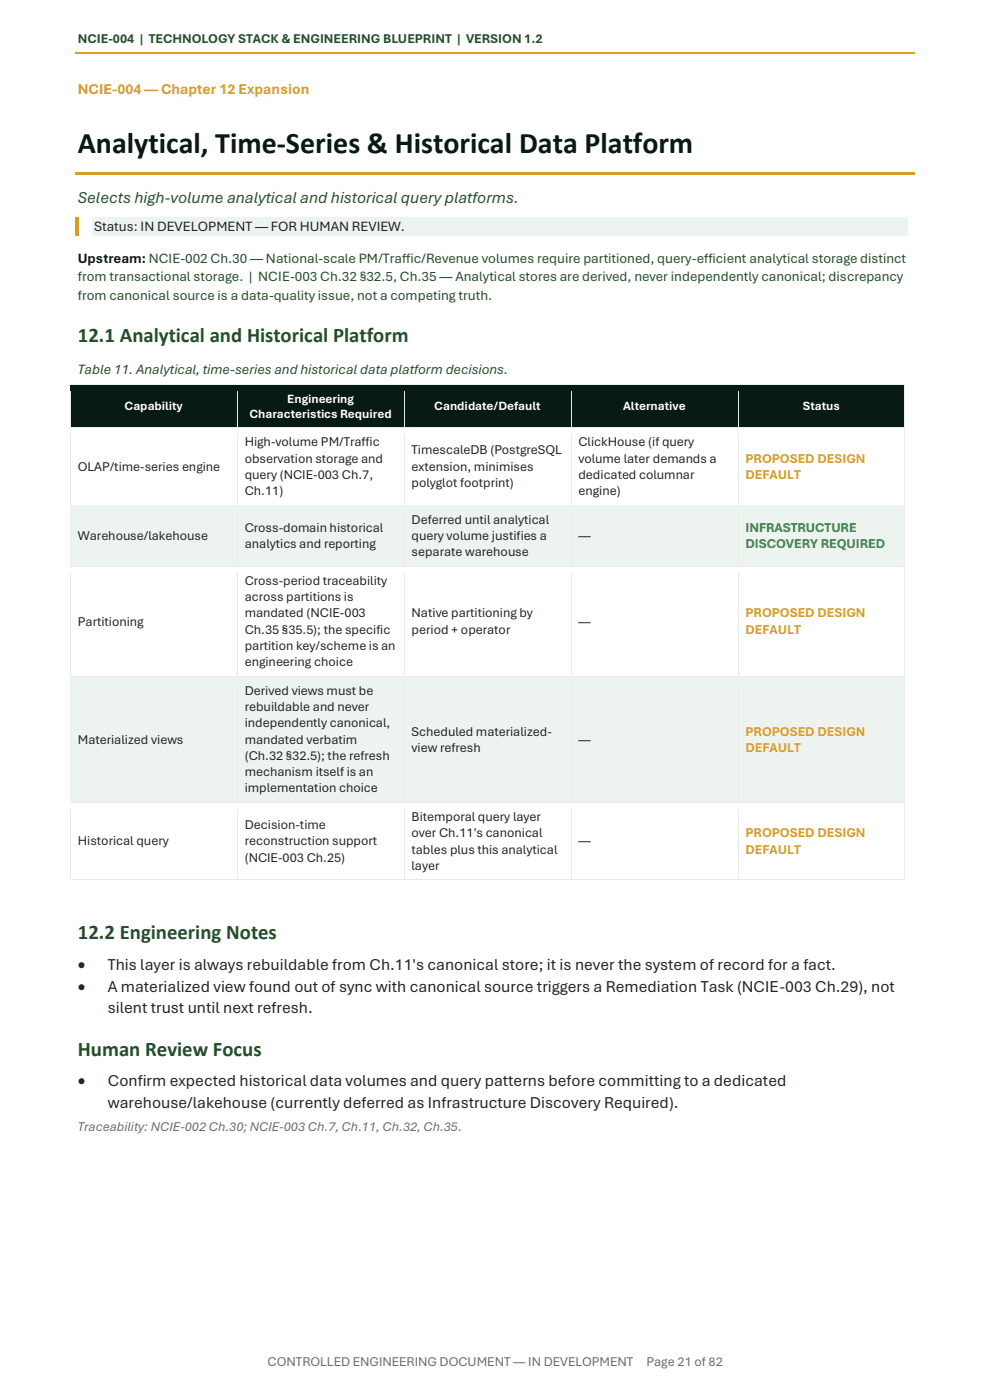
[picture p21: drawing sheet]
<svg xmlns="http://www.w3.org/2000/svg" width="210mm" height="297mm" viewBox="0 0 210 297" stroke-linecap="round" stroke-linejoin="round" font-family="sans-serif">
<defs><g id="words">
<text font-size="6.3" fill="#071a14" x="16.5" y="32.5">Analytical, Time-Series &amp; Historical Data Platform</text>
<g font-size="4.4" fill="#234f29">
<text x="16.5" y="72.5">12.1 Analytical and Historical Platform</text>
<text x="16.5" y="199.2">12.2 Engineering Notes</text>
<text x="16.5" y="223.9">Human Review Focus</text>
</g>
<text font-size="3.5" fill="#234f29" x="16.5" y="43">Selects high-volume analytical and historical query platforms.</text>
<g font-size="3.5" fill="#202621">
<text x="16.5" y="205.7">•</text>
<text x="22.9" y="205.7">This layer is always rebuildable from Ch.11's canonical store; it is never the system of record for a fact.</text>
<text x="16.5" y="210.5">•</text>
<text x="22.9" y="210.5">A materialized view found out of sync with canonical source triggers a Remediation Task (NCIE-003 Ch.29), not</text>
<text x="22.9" y="215">silent trust until next refresh.</text>
<text x="16.5" y="230.5">•</text>
<text x="22.9" y="230.5">Confirm expected historical data volumes and query patterns before committing to a dedicated</text>
<text x="22.9" y="235.1">warehouse/lakehouse (currently deferred as Infrastructure Discovery Required).</text>
</g>
<text font-size="3.2" fill="#d89d26" x="16.5" y="20">NCIE-004 — Chapter 12 Expansion</text>
<text font-size="3" fill="#202621" x="20" y="48.9">Status: IN DEVELOPMENT — FOR HUMAN REVIEW.</text>
<text font-size="3" fill="#071a14" x="16.5" y="55.7">Upstream: NCIE-002 Ch.30 — National-scale PM/Traffic/Revenue volumes require partitioned, query-efficient analytical storage distinct</text>
<g font-size="3" fill="#234f29">
<text x="16.5" y="59.7">from transactional storage. | NCIE-003 Ch.32 §32.5, Ch.35 — Analytical stores are derived, never independently canonical; discrepancy</text>
<text x="16.5" y="63.6">from canonical source is a data-quality issue, not a competing truth.</text>
<text x="16.5" y="79.4">Table 11. Analytical, time-series and historical data platform decisions.</text>
</g>
<text font-size="2.8" fill="#234f29" x="16.5" y="9.2">NCIE-004 | TECHNOLOGY STACK &amp; ENGINEERING BLUEPRINT | VERSION 1.2</text>
<g font-size="2.8" fill="#202621">
<text x="51.9" y="94.7">High-volume PM/Traffic</text>
<text x="122.7" y="94.7">ClickHouse (if query</text>
<text x="16.5" y="99.9">OLAP/time-series engine</text>
<text x="51.9" y="98.1">observation storage and</text>
<text x="51.9" y="101.6">query (NCIE-003 Ch.7,</text>
<text x="87.3" y="96.4">TimescaleDB (PostgreSQL</text>
<text x="87.3" y="99.9">extension, minimises</text>
<text x="122.7" y="98.1">volume later demands a</text>
<text x="122.7" y="101.6">dedicated columnar</text>
<text x="51.9" y="105">Ch.11)</text>
<text x="87.3" y="103.3">polyglot footprint)</text>
<text x="122.7" y="105">engine)</text>
<text x="51.9" y="112.8">Cross-domain historical</text>
<text x="87.3" y="111.1">Deferred until analytical</text>
<text x="16.5" y="114.6">Warehouse/lakehouse</text>
<text x="51.9" y="116.3">analytics and reporting</text>
<text x="87.3" y="114.6">query volume justifies a</text>
<text x="87.3" y="118">separate warehouse</text>
<text x="122.7" y="114.6">—</text>
<text x="51.9" y="124.1">Cross-period traceability</text>
<text x="51.9" y="127.6">across partitions is</text>
<text x="51.9" y="131">mandated (NCIE-003</text>
<text x="87.3" y="131">Native partitioning by</text>
<text x="16.5" y="132.7">Partitioning</text>
<text x="51.9" y="134.4">Ch.35 §35.5); the specific</text>
<text x="51.9" y="137.9">partition key/scheme is an</text>
<text x="87.3" y="134.4">period + operator</text>
<text x="122.7" y="132.7">—</text>
<text x="51.9" y="141.3">engineering choice</text>
<text x="51.9" y="147.4">Derived views must be</text>
<text x="51.9" y="150.9">rebuildable and never</text>
<text x="51.9" y="154.3">independently canonical,</text>
<text x="16.5" y="157.8">Materialized views</text>
<text x="51.9" y="157.8">mandated verbatim</text>
<text x="51.9" y="161.2">(Ch.32 §32.5); the refresh</text>
<text x="87.3" y="156.1">Scheduled materialized-</text>
<text x="87.3" y="159.5">view refresh</text>
<text x="122.7" y="157.8">—</text>
<text x="51.9" y="164.7">mechanism itself is an</text>
<text x="51.9" y="168.1">implementation choice</text>
<text x="16.5" y="179.3">Historical query</text>
<text x="51.9" y="175.9">Decision-time</text>
<text x="51.9" y="179.3">reconstruction support</text>
<text x="87.3" y="174.2">Bitemporal query layer</text>
<text x="87.3" y="177.7">over Ch.11's canonical</text>
<text x="122.7" y="179.3">—</text>
<text x="51.9" y="182.8">(NCIE-003 Ch.25)</text>
<text x="87.3" y="181.1">tables plus this analytical</text>
<text x="87.3" y="184.5">layer</text>
</g>
<g font-size="2.8" fill="#d89d26">
<text x="158.1" y="98.1">PROPOSED DESIGN</text>
<text x="158.1" y="101.6">DEFAULT</text>
<text x="158.1" y="131">PROPOSED DESIGN</text>
<text x="158.1" y="134.4">DEFAULT</text>
<text x="158.1" y="156.1">PROPOSED DESIGN</text>
<text x="158.1" y="159.5">DEFAULT</text>
<text x="158.1" y="177.7">PROPOSED DESIGN</text>
<text x="158.1" y="181.1">DEFAULT</text>
</g>
<g font-size="2.8" fill="#2a8b46">
<text x="158.1" y="112.8">INFRASTRUCTURE</text>
<text x="158.1" y="116.3">DISCOVERY REQUIRED</text>
</g>
<g font-size="2.8" fill="#66706a">
<text x="16.5" y="239.9">Traceability: NCIE-002 Ch.30; NCIE-003 Ch.7, Ch.11, Ch.32, Ch.35.</text>
<text x="56.8" y="289.7">CONTROLLED ENGINEERING DOCUMENT — IN DEVELOPMENT</text>
<text x="137.2" y="289.7">Page 21 of 82</text>
</g>
<g font-size="2.7" fill="#fff">
<text x="26.4" y="87.1">Capability</text>
<text x="52.9" y="88.7">Characteristics Required</text>
<text x="60.9" y="85.5">Engineering</text>
<text x="92.1" y="87.1">Candidate/Default</text>
<text x="132.2" y="87.1">Alternative</text>
<text x="170.3" y="87.1">Status</text>
</g>
</g></defs>
<path d="M16 11.2h178.1" fill="none" stroke="#d89d26" stroke-width=".34"/>
<path d="M16 36.6h178.1v.6h-178.1z" fill-rule="evenodd" fill="#d89d26"/>
<path d="M19.5 46.1h173.1v4h-173.1z" fill-rule="evenodd" fill="#edf4ef"/>
<path d="M15.9 46.1h.8v4h-.8z" fill-rule="evenodd" fill="#d89d26"/>
<g fill="#071a14">
<path d="M15 81.8h35.2v8.8h-35.2z" fill-rule="evenodd"/>
<path d="M16.5 84.6h32.2v3.2h-32.2z" fill-rule="evenodd"/>
<path d="M50.4 81.8h35.3v8.8h-35.3z" fill-rule="evenodd"/>
<path d="M51.9 83h32.2v3.2h-32.2z" fill-rule="evenodd"/>
<path d="M51.9 86.2h32.2v3.2h-32.2z" fill-rule="evenodd"/>
<path d="M85.8 81.8h35.3v8.8h-35.3z" fill-rule="evenodd"/>
<path d="M87.3 84.6h32.2v3.2h-32.2z" fill-rule="evenodd"/>
<path d="M121.2 81.8h35.2v8.8h-35.2z" fill-rule="evenodd"/>
<path d="M122.7 84.6h32.3v3.2h-32.3z" fill-rule="evenodd"/>
<path d="M156.6 81.8h35.2v8.8h-35.2z" fill-rule="evenodd"/>
<path d="M158.1 84.6h32.3v3.2h-32.3z" fill-rule="evenodd"/>
</g>
<g fill="#e7ece8">
<path d="M14.8 81.5h.2v1.4h-.2z" fill-rule="evenodd"/>
<path d="M14.8 81.5h.2v.2h-.2z" fill-rule="evenodd"/>
</g>
<path d="M15 81.6h35.3" fill="none" stroke="#e7ece8" stroke-width=".21"/>
<path d="M15 81.7h35.3v1.2h-35.3z" fill-rule="evenodd" fill="#071a14"/>
<g fill="#e7ece8">
<path d="M50.3 81.7h.1v1.2h-.1z" fill-rule="evenodd"/>
<path d="M50.3 81.5h.1v.2h-.1z" fill-rule="evenodd"/>
</g>
<path d="M50.4 81.6h35.3" fill="none" stroke="#e7ece8" stroke-width=".21"/>
<path d="M50.4 81.7h35.3v1.2h-35.3z" fill-rule="evenodd" fill="#071a14"/>
<g fill="#e7ece8">
<path d="M85.7 81.7h.1v1.2h-.1z" fill-rule="evenodd"/>
<path d="M85.7 81.5h.1v.2h-.1z" fill-rule="evenodd"/>
</g>
<path d="M85.8 81.6h35.3" fill="none" stroke="#e7ece8" stroke-width=".21"/>
<path d="M85.8 81.7h35.3v1.2h-35.3z" fill-rule="evenodd" fill="#071a14"/>
<g fill="#e7ece8">
<path d="M121.1 81.7h.1v1.2h-.1z" fill-rule="evenodd"/>
<path d="M121.1 81.5h.1v.2h-.1z" fill-rule="evenodd"/>
</g>
<path d="M121.2 81.6h35.3" fill="none" stroke="#e7ece8" stroke-width=".21"/>
<path d="M121.2 81.7h35.3v1.2h-35.3z" fill-rule="evenodd" fill="#071a14"/>
<g fill="#e7ece8">
<path d="M156.5 81.7h.2v1.2h-.2z" fill-rule="evenodd"/>
<path d="M156.5 81.5h.2v.2h-.2z" fill-rule="evenodd"/>
</g>
<path d="M156.7 81.6h35.2" fill="none" stroke="#e7ece8" stroke-width=".21"/>
<path d="M156.7 81.7h35.2v1.2h-35.2z" fill-rule="evenodd" fill="#071a14"/>
<g fill="#e7ece8">
<path d="M191.9 81.5h.2v1.4h-.2z" fill-rule="evenodd"/>
<path d="M191.9 81.5h.2v.2h-.2z" fill-rule="evenodd"/>
</g>
<path d="M14.9 89.4h35.4v1.2h-35.4z" fill-rule="evenodd" fill="#071a14"/>
<path d="M14.9 82.9v7.7" fill="none" stroke="#e7ece8" stroke-width=".21"/>
<path d="M50.3 89.4h35.4v1.2h-35.4z" fill-rule="evenodd" fill="#071a14"/>
<path d="M50.3 82.9v7.7" fill="none" stroke="#e7ece8" stroke-width=".21"/>
<path d="M85.7 89.4h35.4v1.2h-35.4z" fill-rule="evenodd" fill="#071a14"/>
<path d="M85.7 82.9v7.7" fill="none" stroke="#e7ece8" stroke-width=".21"/>
<path d="M121.1 89.4h35.5v1.2h-35.5z" fill-rule="evenodd" fill="#071a14"/>
<path d="M121.1 82.9v7.7" fill="none" stroke="#e7ece8" stroke-width=".21"/>
<path d="M156.6 89.4h35.4v1.2h-35.4z" fill-rule="evenodd" fill="#071a14"/>
<path d="M156.6 82.9v7.7M192 82.9v7.7" fill="none" stroke="#e7ece8" stroke-width=".21"/>
<g fill="#fff">
<path d="M15 90.9h35.2v16.2h-35.2z" fill-rule="evenodd"/>
<path d="M16.5 97.2h32.2v3.5h-32.2z" fill-rule="evenodd"/>
<path d="M50.4 90.9h35.3v16.2h-35.3z" fill-rule="evenodd"/>
<path d="M51.9 92.1h32.2v3.4h-32.2z" fill-rule="evenodd"/>
<path d="M51.9 95.5h32.2v3.5h-32.2z" fill-rule="evenodd"/>
<path d="M51.9 99h32.2v3.4h-32.2z" fill-rule="evenodd"/>
<path d="M51.9 102.4h32.2v3.5h-32.2z" fill-rule="evenodd"/>
<path d="M85.8 90.9h35.3v16.2h-35.3z" fill-rule="evenodd"/>
<path d="M87.3 93.8h32.2v3.4h-32.2z" fill-rule="evenodd"/>
<path d="M87.3 97.2h32.2v3.5h-32.2z" fill-rule="evenodd"/>
<path d="M87.3 100.7h32.2v3.4h-32.2z" fill-rule="evenodd"/>
<path d="M121.2 90.9h35.2v16.2h-35.2z" fill-rule="evenodd"/>
<path d="M122.7 92.1h32.3v3.4h-32.3z" fill-rule="evenodd"/>
<path d="M122.7 95.5h32.3v3.5h-32.3z" fill-rule="evenodd"/>
<path d="M122.7 99h32.3v3.4h-32.3z" fill-rule="evenodd"/>
<path d="M122.7 102.4h32.3v3.5h-32.3z" fill-rule="evenodd"/>
<path d="M156.6 90.9h35.2v16.2h-35.2z" fill-rule="evenodd"/>
<path d="M158.1 95.5h32.3v3.5h-32.3z" fill-rule="evenodd"/>
<path d="M158.1 99h32.3v3.4h-32.3z" fill-rule="evenodd"/>
</g>
<path d="M14.8 90.6h.2v1.4h-.2z" fill-rule="evenodd" fill="#e7ece8"/>
<path d="M15 90.7h35.3" fill="none" stroke="#e7ece8" stroke-width=".21"/>
<path d="M15 90.8h35.3v1.2h-35.3z" fill-rule="evenodd" fill="#fff"/>
<path d="M50.3 90.6h.1v1.4h-.1z" fill-rule="evenodd" fill="#e7ece8"/>
<path d="M50.4 90.7h35.3" fill="none" stroke="#e7ece8" stroke-width=".21"/>
<path d="M50.4 90.8h35.3v1.2h-35.3z" fill-rule="evenodd" fill="#fff"/>
<path d="M85.7 90.6h.1v1.4h-.1z" fill-rule="evenodd" fill="#e7ece8"/>
<path d="M85.8 90.7h35.3" fill="none" stroke="#e7ece8" stroke-width=".21"/>
<path d="M85.8 90.8h35.3v1.2h-35.3z" fill-rule="evenodd" fill="#fff"/>
<path d="M121.1 90.6h.1v1.4h-.1z" fill-rule="evenodd" fill="#e7ece8"/>
<path d="M121.2 90.7h35.3" fill="none" stroke="#e7ece8" stroke-width=".21"/>
<path d="M121.2 90.8h35.3v1.2h-35.3z" fill-rule="evenodd" fill="#fff"/>
<path d="M156.5 90.6h.2v1.4h-.2z" fill-rule="evenodd" fill="#e7ece8"/>
<path d="M156.7 90.7h35.2" fill="none" stroke="#e7ece8" stroke-width=".21"/>
<path d="M156.7 90.8h35.2v1.2h-35.2z" fill-rule="evenodd" fill="#fff"/>
<path d="M191.9 90.6h.2v1.4h-.2z" fill-rule="evenodd" fill="#e7ece8"/>
<path d="M14.9 105.9h35.4v1.2h-35.4z" fill-rule="evenodd" fill="#fff"/>
<path d="M14.9 92v15.1" fill="none" stroke="#e7ece8" stroke-width=".21"/>
<path d="M50.3 105.9h35.4v1.2h-35.4z" fill-rule="evenodd" fill="#fff"/>
<path d="M50.3 92v15.1" fill="none" stroke="#e7ece8" stroke-width=".21"/>
<path d="M85.7 105.9h35.4v1.2h-35.4z" fill-rule="evenodd" fill="#fff"/>
<path d="M85.7 92v15.1" fill="none" stroke="#e7ece8" stroke-width=".21"/>
<path d="M121.1 105.9h35.5v1.2h-35.5z" fill-rule="evenodd" fill="#fff"/>
<path d="M121.1 92v15.1" fill="none" stroke="#e7ece8" stroke-width=".21"/>
<path d="M156.6 105.9h35.4v1.2h-35.4z" fill-rule="evenodd" fill="#fff"/>
<path d="M156.6 92v15.1M192 92v15.1" fill="none" stroke="#e7ece8" stroke-width=".21"/>
<g fill="#edf4ef">
<path d="M15 107.3h35.2v12.8h-35.2z" fill-rule="evenodd"/>
<path d="M16.5 111.9h32.2v3.5h-32.2z" fill-rule="evenodd"/>
<path d="M50.4 107.3h35.3v12.8h-35.3z" fill-rule="evenodd"/>
<path d="M51.9 110.2h32.2v3.5h-32.2z" fill-rule="evenodd"/>
<path d="M51.9 113.7h32.2v3.4h-32.2z" fill-rule="evenodd"/>
<path d="M85.8 107.3h35.3v12.8h-35.3z" fill-rule="evenodd"/>
<path d="M87.3 108.5h32.2v3.4h-32.2z" fill-rule="evenodd"/>
<path d="M87.3 111.9h32.2v3.5h-32.2z" fill-rule="evenodd"/>
<path d="M87.3 115.4h32.2v3.4h-32.2z" fill-rule="evenodd"/>
<path d="M121.2 107.3h35.2v12.8h-35.2z" fill-rule="evenodd"/>
<path d="M122.7 111.9h32.3v3.5h-32.3z" fill-rule="evenodd"/>
<path d="M156.6 107.3h35.2v12.8h-35.2z" fill-rule="evenodd"/>
<path d="M158.1 110.2h32.3v3.5h-32.3z" fill-rule="evenodd"/>
<path d="M158.1 113.7h32.3v3.4h-32.3z" fill-rule="evenodd"/>
</g>
<path d="M14.8 107.1h.2v1.4h-.2z" fill-rule="evenodd" fill="#e7ece8"/>
<path d="M15 107.2h35.3" fill="none" stroke="#e7ece8" stroke-width=".21"/>
<path d="M15 107.2h35.3v1.3h-35.3z" fill-rule="evenodd" fill="#edf4ef"/>
<path d="M50.3 107.1h.1v1.4h-.1z" fill-rule="evenodd" fill="#e7ece8"/>
<path d="M50.4 107.2h35.3" fill="none" stroke="#e7ece8" stroke-width=".21"/>
<path d="M50.4 107.2h35.3v1.3h-35.3z" fill-rule="evenodd" fill="#edf4ef"/>
<path d="M85.7 107.1h.1v1.4h-.1z" fill-rule="evenodd" fill="#e7ece8"/>
<path d="M85.8 107.2h35.3" fill="none" stroke="#e7ece8" stroke-width=".21"/>
<path d="M85.8 107.2h35.3v1.3h-35.3z" fill-rule="evenodd" fill="#edf4ef"/>
<path d="M121.1 107.1h.1v1.4h-.1z" fill-rule="evenodd" fill="#e7ece8"/>
<path d="M121.2 107.2h35.3" fill="none" stroke="#e7ece8" stroke-width=".21"/>
<path d="M121.2 107.2h35.3v1.3h-35.3z" fill-rule="evenodd" fill="#edf4ef"/>
<path d="M156.5 107.1h.2v1.4h-.2z" fill-rule="evenodd" fill="#e7ece8"/>
<path d="M156.7 107.2h35.2" fill="none" stroke="#e7ece8" stroke-width=".21"/>
<path d="M156.7 107.2h35.2v1.3h-35.2z" fill-rule="evenodd" fill="#edf4ef"/>
<path d="M191.9 107.1h.2v1.4h-.2z" fill-rule="evenodd" fill="#e7ece8"/>
<path d="M14.9 118.8h35.4v1.3h-35.4z" fill-rule="evenodd" fill="#edf4ef"/>
<path d="M14.9 108.5v11.6" fill="none" stroke="#e7ece8" stroke-width=".21"/>
<path d="M50.3 118.8h35.4v1.3h-35.4z" fill-rule="evenodd" fill="#edf4ef"/>
<path d="M50.3 108.5v11.6" fill="none" stroke="#e7ece8" stroke-width=".21"/>
<path d="M85.7 118.8h35.4v1.3h-35.4z" fill-rule="evenodd" fill="#edf4ef"/>
<path d="M85.7 108.5v11.6" fill="none" stroke="#e7ece8" stroke-width=".21"/>
<path d="M121.1 118.8h35.5v1.3h-35.5z" fill-rule="evenodd" fill="#edf4ef"/>
<path d="M121.1 108.5v11.6" fill="none" stroke="#e7ece8" stroke-width=".21"/>
<path d="M156.6 118.8h35.4v1.3h-35.4z" fill-rule="evenodd" fill="#edf4ef"/>
<path d="M156.6 108.5v11.6M192 108.5v11.6" fill="none" stroke="#e7ece8" stroke-width=".21"/>
<g fill="#fff">
<path d="M15 120.2h35.2v23.2h-35.2z" fill-rule="evenodd"/>
<path d="M16.5 130.1h32.2v3.4h-32.2z" fill-rule="evenodd"/>
<path d="M50.4 120.2h35.3v23.2h-35.3z" fill-rule="evenodd"/>
<path d="M51.9 121.5h32.2v3.4h-32.2z" fill-rule="evenodd"/>
<path d="M51.9 124.9h32.2v3.5h-32.2z" fill-rule="evenodd"/>
<path d="M51.9 128.4h32.2v3.4h-32.2z" fill-rule="evenodd"/>
<path d="M51.9 131.8h32.2v3.5h-32.2z" fill-rule="evenodd"/>
<path d="M51.9 135.3h32.2v3.4h-32.2z" fill-rule="evenodd"/>
<path d="M51.9 138.7h32.2v3.5h-32.2z" fill-rule="evenodd"/>
<path d="M85.8 120.2h35.3v23.2h-35.3z" fill-rule="evenodd"/>
<path d="M87.3 128.4h32.2v3.4h-32.2z" fill-rule="evenodd"/>
<path d="M87.3 131.8h32.2v3.5h-32.2z" fill-rule="evenodd"/>
<path d="M121.2 120.2h35.2v23.2h-35.2z" fill-rule="evenodd"/>
<path d="M122.7 130.1h32.3v3.4h-32.3z" fill-rule="evenodd"/>
<path d="M156.6 120.2h35.2v23.2h-35.2z" fill-rule="evenodd"/>
<path d="M158.1 128.4h32.3v3.4h-32.3z" fill-rule="evenodd"/>
<path d="M158.1 131.8h32.3v3.5h-32.3z" fill-rule="evenodd"/>
</g>
<path d="M14.8 120.1h.2v1.4h-.2z" fill-rule="evenodd" fill="#e7ece8"/>
<path d="M15 120.2h35.3" fill="none" stroke="#e7ece8" stroke-width=".21"/>
<path d="M15 120.2h35.3v1.3h-35.3z" fill-rule="evenodd" fill="#fff"/>
<path d="M50.3 120.1h.1v1.4h-.1z" fill-rule="evenodd" fill="#e7ece8"/>
<path d="M50.4 120.2h35.3" fill="none" stroke="#e7ece8" stroke-width=".21"/>
<path d="M50.4 120.2h35.3v1.3h-35.3z" fill-rule="evenodd" fill="#fff"/>
<path d="M85.7 120.1h.1v1.4h-.1z" fill-rule="evenodd" fill="#e7ece8"/>
<path d="M85.8 120.2h35.3" fill="none" stroke="#e7ece8" stroke-width=".21"/>
<path d="M85.8 120.2h35.3v1.3h-35.3z" fill-rule="evenodd" fill="#fff"/>
<path d="M121.1 120.1h.1v1.4h-.1z" fill-rule="evenodd" fill="#e7ece8"/>
<path d="M121.2 120.2h35.3" fill="none" stroke="#e7ece8" stroke-width=".21"/>
<path d="M121.2 120.2h35.3v1.3h-35.3z" fill-rule="evenodd" fill="#fff"/>
<path d="M156.5 120.1h.2v1.4h-.2z" fill-rule="evenodd" fill="#e7ece8"/>
<path d="M156.7 120.2h35.2" fill="none" stroke="#e7ece8" stroke-width=".21"/>
<path d="M156.7 120.2h35.2v1.3h-35.2z" fill-rule="evenodd" fill="#fff"/>
<path d="M191.9 120.1h.2v1.4h-.2z" fill-rule="evenodd" fill="#e7ece8"/>
<path d="M14.9 142.2h35.4v1.2h-35.4z" fill-rule="evenodd" fill="#fff"/>
<path d="M14.9 121.5v21.9" fill="none" stroke="#e7ece8" stroke-width=".21"/>
<path d="M50.3 142.2h35.4v1.2h-35.4z" fill-rule="evenodd" fill="#fff"/>
<path d="M50.3 121.5v21.9" fill="none" stroke="#e7ece8" stroke-width=".21"/>
<path d="M85.7 142.2h35.4v1.2h-35.4z" fill-rule="evenodd" fill="#fff"/>
<path d="M85.7 121.5v21.9" fill="none" stroke="#e7ece8" stroke-width=".21"/>
<path d="M121.1 142.2h35.5v1.2h-35.5z" fill-rule="evenodd" fill="#fff"/>
<path d="M121.1 121.5v21.9" fill="none" stroke="#e7ece8" stroke-width=".21"/>
<path d="M156.6 142.2h35.4v1.2h-35.4z" fill-rule="evenodd" fill="#fff"/>
<path d="M156.6 121.5v21.9M192 121.5v21.9" fill="none" stroke="#e7ece8" stroke-width=".21"/>
<g fill="#edf4ef">
<path d="M15 143.6h35.2v26.6h-35.2z" fill-rule="evenodd"/>
<path d="M16.5 155.1h32.2v3.5h-32.2z" fill-rule="evenodd"/>
<path d="M50.4 143.6h35.3v26.6h-35.3z" fill-rule="evenodd"/>
<path d="M51.9 144.8h32.2v3.4h-32.2z" fill-rule="evenodd"/>
<path d="M51.9 148.2h32.2v3.5h-32.2z" fill-rule="evenodd"/>
<path d="M51.9 151.7h32.2v3.4h-32.2z" fill-rule="evenodd"/>
<path d="M51.9 155.1h32.2v3.5h-32.2z" fill-rule="evenodd"/>
<path d="M51.9 158.6h32.2v3.4h-32.2z" fill-rule="evenodd"/>
<path d="M51.9 162h32.2v3.5h-32.2z" fill-rule="evenodd"/>
<path d="M51.9 165.5h32.2v3.4h-32.2z" fill-rule="evenodd"/>
<path d="M85.8 143.6h35.3v26.6h-35.3z" fill-rule="evenodd"/>
<path d="M87.3 153.4h32.2v3.5h-32.2z" fill-rule="evenodd"/>
<path d="M87.3 156.9h32.2v3.4h-32.2z" fill-rule="evenodd"/>
<path d="M121.2 143.6h35.2v26.6h-35.2z" fill-rule="evenodd"/>
<path d="M122.7 155.1h32.3v3.5h-32.3z" fill-rule="evenodd"/>
<path d="M156.6 143.6h35.2v26.6h-35.2z" fill-rule="evenodd"/>
<path d="M158.1 153.4h32.3v3.5h-32.3z" fill-rule="evenodd"/>
<path d="M158.1 156.9h32.3v3.4h-32.3z" fill-rule="evenodd"/>
</g>
<path d="M14.8 143.4h.2v1.4h-.2z" fill-rule="evenodd" fill="#e7ece8"/>
<path d="M15 143.5h35.3" fill="none" stroke="#e7ece8" stroke-width=".21"/>
<path d="M15 143.6h35.3v1.2h-35.3z" fill-rule="evenodd" fill="#edf4ef"/>
<path d="M50.3 143.4h.1v1.4h-.1z" fill-rule="evenodd" fill="#e7ece8"/>
<path d="M50.4 143.5h35.3" fill="none" stroke="#e7ece8" stroke-width=".21"/>
<path d="M50.4 143.6h35.3v1.2h-35.3z" fill-rule="evenodd" fill="#edf4ef"/>
<path d="M85.7 143.4h.1v1.4h-.1z" fill-rule="evenodd" fill="#e7ece8"/>
<path d="M85.8 143.5h35.3" fill="none" stroke="#e7ece8" stroke-width=".21"/>
<path d="M85.8 143.6h35.3v1.2h-35.3z" fill-rule="evenodd" fill="#edf4ef"/>
<path d="M121.1 143.4h.1v1.4h-.1z" fill-rule="evenodd" fill="#e7ece8"/>
<path d="M121.2 143.5h35.3" fill="none" stroke="#e7ece8" stroke-width=".21"/>
<path d="M121.2 143.6h35.3v1.2h-35.3z" fill-rule="evenodd" fill="#edf4ef"/>
<path d="M156.5 143.4h.2v1.4h-.2z" fill-rule="evenodd" fill="#e7ece8"/>
<path d="M156.7 143.5h35.2" fill="none" stroke="#e7ece8" stroke-width=".21"/>
<path d="M156.7 143.6h35.2v1.2h-35.2z" fill-rule="evenodd" fill="#edf4ef"/>
<path d="M191.9 143.4h.2v1.4h-.2z" fill-rule="evenodd" fill="#e7ece8"/>
<path d="M14.9 168.9h35.4v1.3h-35.4z" fill-rule="evenodd" fill="#edf4ef"/>
<path d="M14.9 144.8v25.4" fill="none" stroke="#e7ece8" stroke-width=".21"/>
<path d="M50.3 168.9h35.4v1.3h-35.4z" fill-rule="evenodd" fill="#edf4ef"/>
<path d="M50.3 144.8v25.4" fill="none" stroke="#e7ece8" stroke-width=".21"/>
<path d="M85.7 168.9h35.4v1.3h-35.4z" fill-rule="evenodd" fill="#edf4ef"/>
<path d="M85.7 144.8v25.4" fill="none" stroke="#e7ece8" stroke-width=".21"/>
<path d="M121.1 168.9h35.5v1.3h-35.5z" fill-rule="evenodd" fill="#edf4ef"/>
<path d="M121.1 144.8v25.4" fill="none" stroke="#e7ece8" stroke-width=".21"/>
<path d="M156.6 168.9h35.4v1.3h-35.4z" fill-rule="evenodd" fill="#edf4ef"/>
<path d="M156.6 144.8v25.4M192 144.8v25.4" fill="none" stroke="#e7ece8" stroke-width=".21"/>
<g fill="#fff">
<path d="M15 170.3h35.2v16.3h-35.2z" fill-rule="evenodd"/>
<path d="M16.5 176.7h32.2v3.5h-32.2z" fill-rule="evenodd"/>
<path d="M50.4 170.3h35.3v16.3h-35.3z" fill-rule="evenodd"/>
<path d="M51.9 173.3h32.2v3.4h-32.2z" fill-rule="evenodd"/>
<path d="M51.9 176.7h32.2v3.5h-32.2z" fill-rule="evenodd"/>
<path d="M51.9 180.2h32.2v3.4h-32.2z" fill-rule="evenodd"/>
<path d="M85.8 170.3h35.3v16.3h-35.3z" fill-rule="evenodd"/>
<path d="M87.3 171.6h32.2v3.4h-32.2z" fill-rule="evenodd"/>
<path d="M87.3 175h32.2v3.5h-32.2z" fill-rule="evenodd"/>
<path d="M87.3 178.5h32.2v3.4h-32.2z" fill-rule="evenodd"/>
<path d="M87.3 181.9h32.2v3.5h-32.2z" fill-rule="evenodd"/>
<path d="M121.2 170.3h35.2v16.3h-35.2z" fill-rule="evenodd"/>
<path d="M122.7 176.7h32.3v3.5h-32.3z" fill-rule="evenodd"/>
<path d="M156.6 170.3h35.2v16.3h-35.2z" fill-rule="evenodd"/>
<path d="M158.1 175h32.3v3.5h-32.3z" fill-rule="evenodd"/>
<path d="M158.1 178.5h32.3v3.4h-32.3z" fill-rule="evenodd"/>
</g>
<path d="M14.8 170.2h.2v1.4h-.2z" fill-rule="evenodd" fill="#e7ece8"/>
<path d="M15 170.2h35.3" fill="none" stroke="#e7ece8" stroke-width=".21"/>
<path d="M15 170.3h35.3v1.3h-35.3z" fill-rule="evenodd" fill="#fff"/>
<path d="M50.3 170.2h.1v1.4h-.1z" fill-rule="evenodd" fill="#e7ece8"/>
<path d="M50.4 170.2h35.3" fill="none" stroke="#e7ece8" stroke-width=".21"/>
<path d="M50.4 170.3h35.3v1.3h-35.3z" fill-rule="evenodd" fill="#fff"/>
<path d="M85.7 170.2h.1v1.4h-.1z" fill-rule="evenodd" fill="#e7ece8"/>
<path d="M85.8 170.2h35.3" fill="none" stroke="#e7ece8" stroke-width=".21"/>
<path d="M85.8 170.3h35.3v1.3h-35.3z" fill-rule="evenodd" fill="#fff"/>
<path d="M121.1 170.2h.1v1.4h-.1z" fill-rule="evenodd" fill="#e7ece8"/>
<path d="M121.2 170.2h35.3" fill="none" stroke="#e7ece8" stroke-width=".21"/>
<path d="M121.2 170.3h35.3v1.3h-35.3z" fill-rule="evenodd" fill="#fff"/>
<path d="M156.5 170.2h.2v1.4h-.2z" fill-rule="evenodd" fill="#e7ece8"/>
<path d="M156.7 170.2h35.2" fill="none" stroke="#e7ece8" stroke-width=".21"/>
<path d="M156.7 170.3h35.2v1.3h-35.2z" fill-rule="evenodd" fill="#fff"/>
<path d="M191.9 170.2h.2v1.4h-.2z" fill-rule="evenodd" fill="#e7ece8"/>
<path d="M14.9 185.4h35.4v1.2h-35.4z" fill-rule="evenodd" fill="#fff"/>
<path d="M14.9 171.6v15" fill="none" stroke="#e7ece8" stroke-width=".21"/>
<g fill="#e7ece8">
<path d="M14.8 186.6h.2v.2h-.2z" fill-rule="evenodd"/>
<path d="M14.8 186.6h.2v.2h-.2z" fill-rule="evenodd"/>
</g>
<path d="M15 186.7h35.3" fill="none" stroke="#e7ece8" stroke-width=".21"/>
<path d="M50.3 185.4h35.4v1.2h-35.4z" fill-rule="evenodd" fill="#fff"/>
<path d="M50.3 171.6v15" fill="none" stroke="#e7ece8" stroke-width=".21"/>
<path d="M50.3 186.6h.1v.2h-.1z" fill-rule="evenodd" fill="#e7ece8"/>
<path d="M50.4 186.7h35.3" fill="none" stroke="#e7ece8" stroke-width=".21"/>
<path d="M85.7 185.4h35.4v1.2h-35.4z" fill-rule="evenodd" fill="#fff"/>
<path d="M85.7 171.6v15" fill="none" stroke="#e7ece8" stroke-width=".21"/>
<path d="M85.7 186.6h.1v.2h-.1z" fill-rule="evenodd" fill="#e7ece8"/>
<path d="M85.8 186.7h35.3" fill="none" stroke="#e7ece8" stroke-width=".21"/>
<path d="M121.1 185.4h35.5v1.2h-35.5z" fill-rule="evenodd" fill="#fff"/>
<path d="M121.1 171.6v15" fill="none" stroke="#e7ece8" stroke-width=".21"/>
<path d="M121.1 186.6h.1v.2h-.1z" fill-rule="evenodd" fill="#e7ece8"/>
<path d="M121.2 186.7h35.3" fill="none" stroke="#e7ece8" stroke-width=".21"/>
<path d="M156.6 185.4h35.4v1.2h-35.4z" fill-rule="evenodd" fill="#fff"/>
<path d="M156.6 171.6v15" fill="none" stroke="#e7ece8" stroke-width=".21"/>
<path d="M156.5 186.6h.2v.2h-.2z" fill-rule="evenodd" fill="#e7ece8"/>
<path d="M192 171.6v15M156.7 186.7h35.2" fill="none" stroke="#e7ece8" stroke-width=".21"/>
<g fill="#e7ece8">
<path d="M191.9 186.6h.2v.2h-.2z" fill-rule="evenodd"/>
<path d="M191.9 186.6h.2v.2h-.2z" fill-rule="evenodd"/>
</g>
<use href="#words"/>
</svg>
